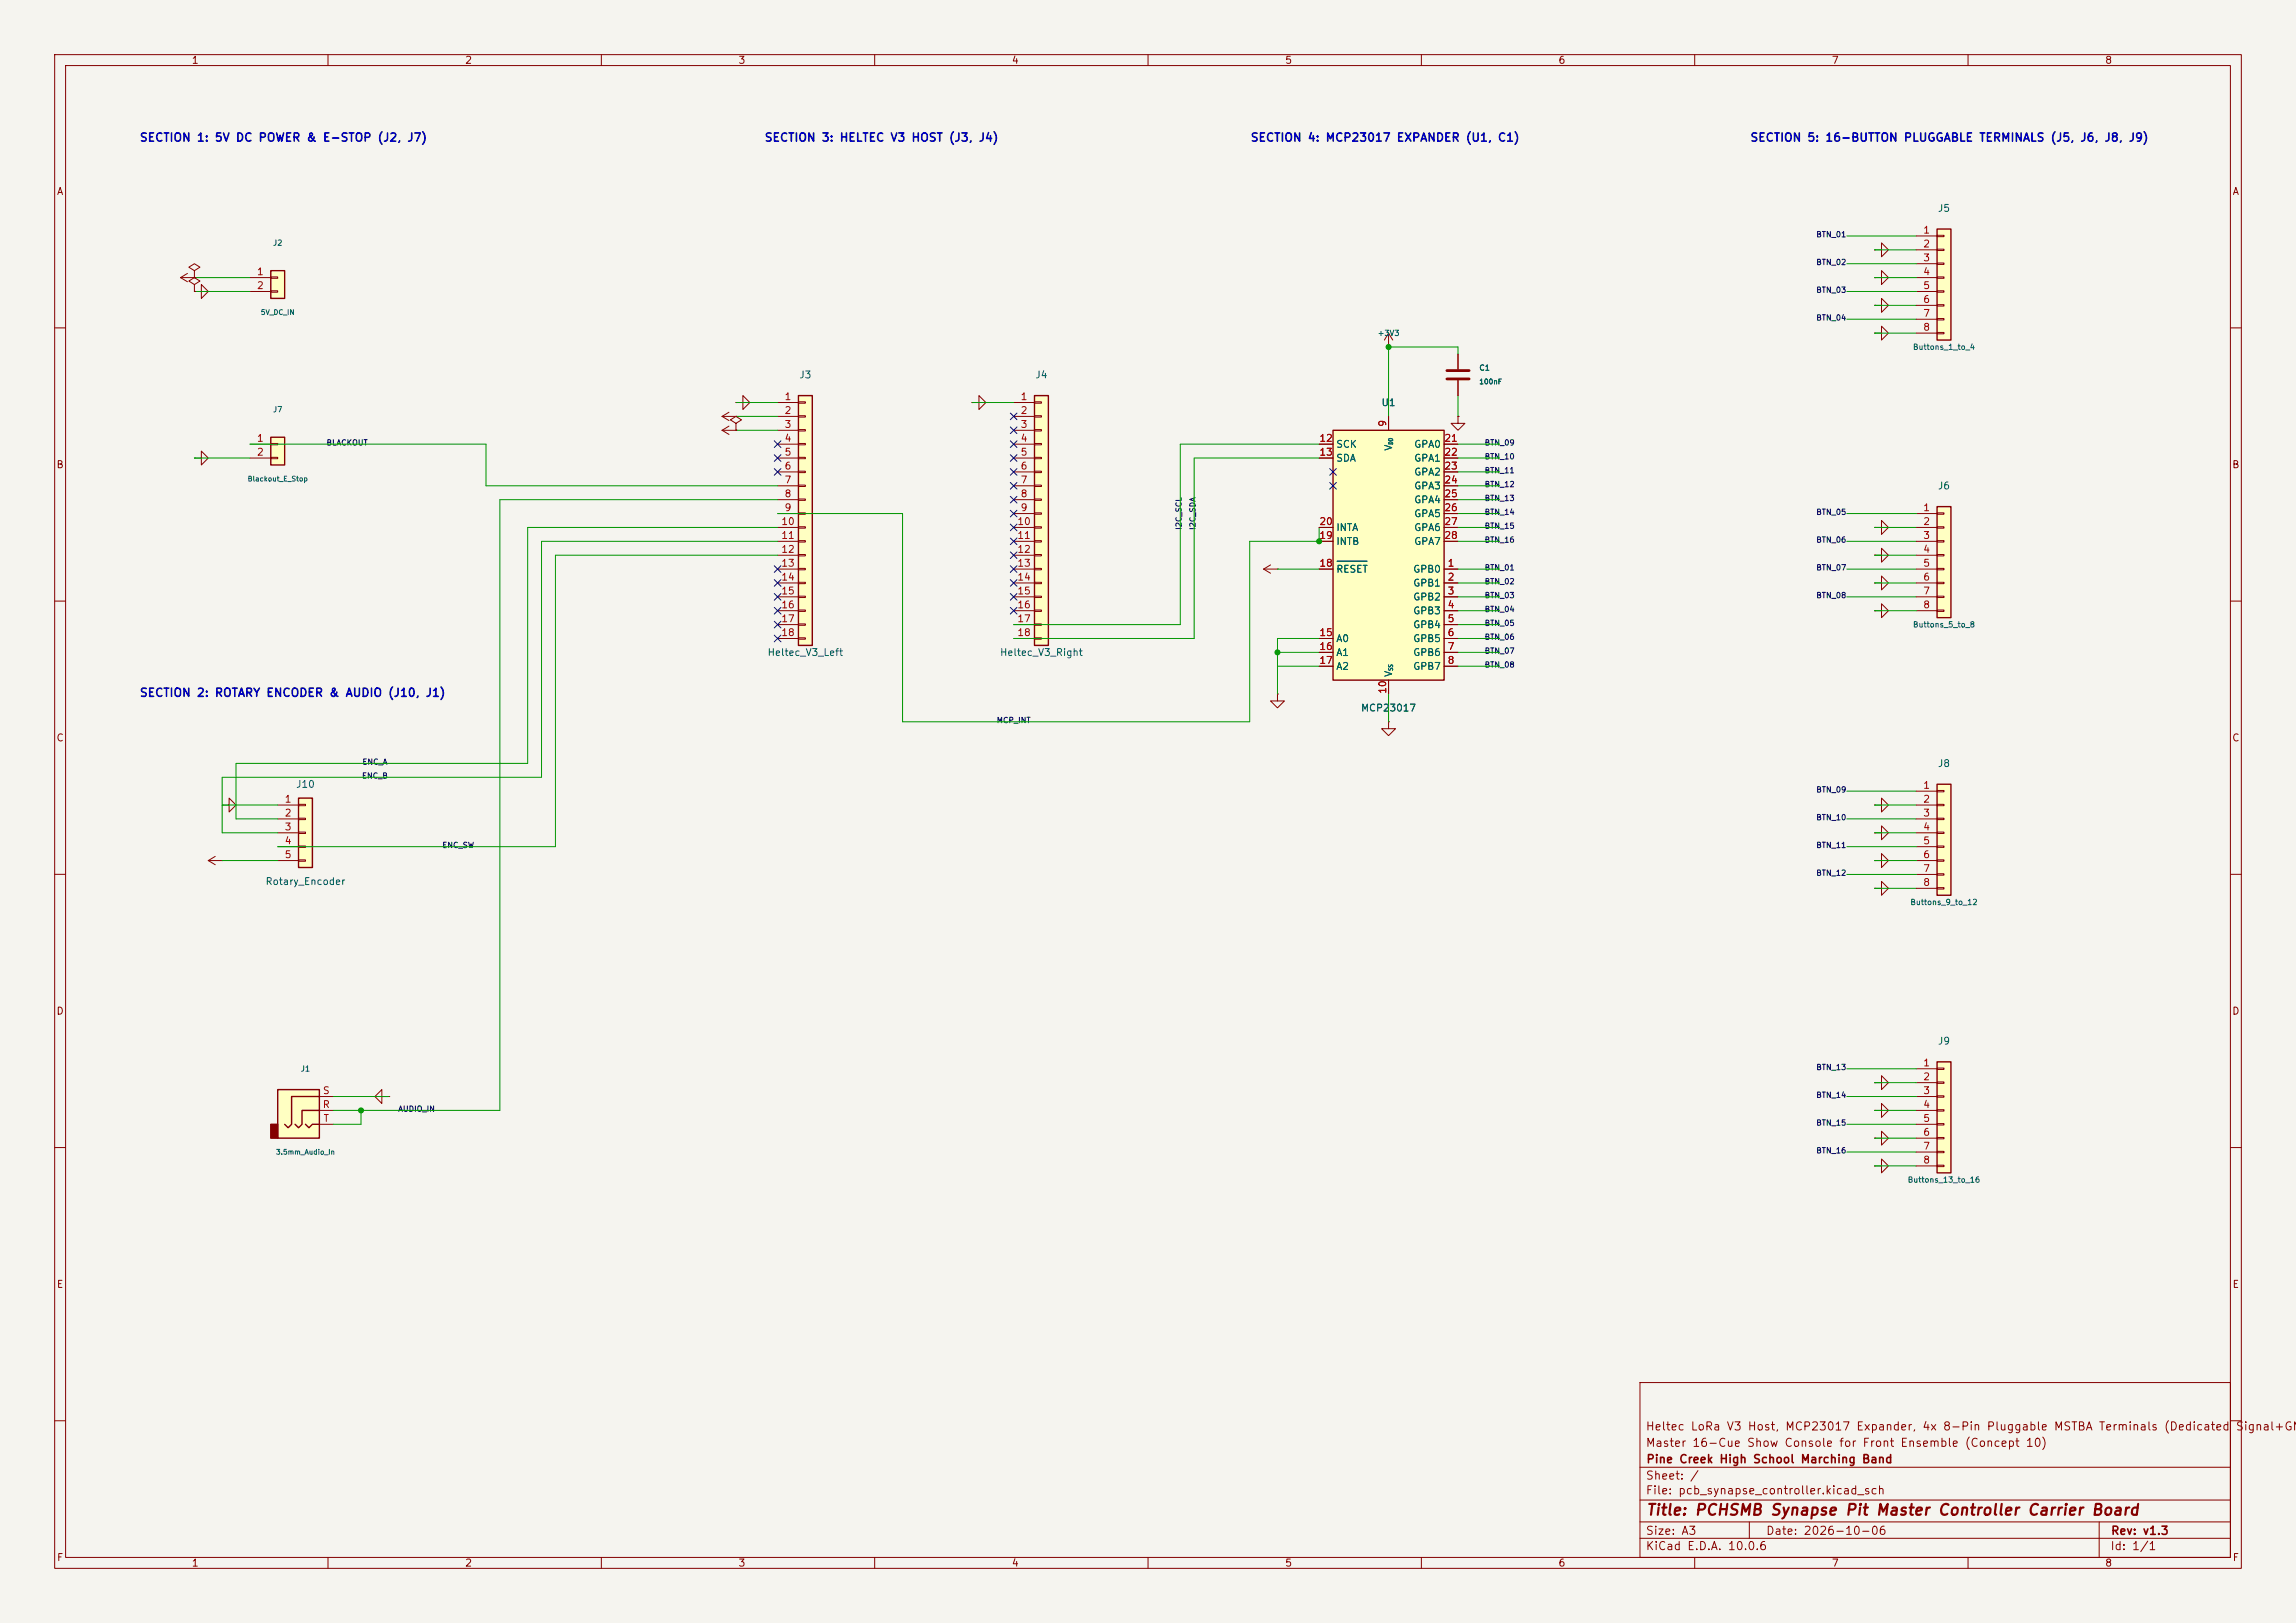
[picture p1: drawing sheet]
<svg xmlns="http://www.w3.org/2000/svg" width="420mm" height="297mm" viewBox="0 0 420 297" stroke-linecap="round" stroke-linejoin="round" font-family="sans-serif">
<defs><g id="words">
<text font-size="2" fill="#840000" x="301" y="277.8">Title: PCHSMB Synapse Pit Master Controller Carrier Board</text>
<g font-size="1.5" fill="#0000c2">
<text x="25.4" y="26.3">SECTION 1: 5V DC POWER &amp; E-STOP (J2, J7)</text>
<text x="139.7" y="26.3">SECTION 3: HELTEC V3 HOST (J3, J4)</text>
<text x="228.6" y="26.3">SECTION 4: MCP23017 EXPANDER (U1, C1)</text>
<text x="320" y="26.3">SECTION 5: 16-BUTTON PLUGGABLE TERMINALS (J5, J6, J8, J9)</text>
<text x="25.4" y="127.9">SECTION 2: ROTARY ENCODER &amp; AUDIO (J10, J1)</text>
</g>
<g font-size="1.5" fill="#840000">
<text x="300.9" y="262.1">Heltec LoRa V3 Host, MCP23017 Expander, 4x 8-Pin Pluggable MSTBA Terminals (Dedicated</text>
<text x="408.9" y="262.1">Signal+GND</text>
<text x="300.9" y="265.1">Master 16-Cue Show Console for Front Ensemble (Concept 10)</text>
<text x="301" y="268.1">Pine Creek High School Marching Band</text>
<text x="300.9" y="273.8">File: pcb_synapse_controller.kicad_sch</text>
<text x="300.9" y="271.1">Sheet: /</text>
<text x="300.9" y="281.2">Size: A3</text>
<text x="322.9" y="281.2">Date: 2026-10-06</text>
<text x="386" y="281.2">Rev: v1.3</text>
<text x="300.9" y="284">KiCad E.D.A. 10.0.6</text>
<text x="385.9" y="284">Id: 1/1</text>
</g>
<g font-size="1.3" fill="#840000">
<text x="35" y="12">1</text>
<text x="85" y="12">2</text>
<text x="135" y="12">3</text>
<text x="185" y="12">4</text>
<text x="235" y="12">5</text>
<text x="285" y="12">6</text>
<text x="335" y="12">7</text>
<text x="385" y="12">8</text>
<text x="10.3" y="36">A</text>
<text x="408.3" y="36">A</text>
<text x="10.2" y="86">B</text>
<text x="408.2" y="86">B</text>
<text x="10.2" y="136">C</text>
<text x="408.2" y="136">C</text>
<text x="10.2" y="186">D</text>
<text x="408.2" y="186">D</text>
<text x="10.3" y="236">E</text>
<text x="408.3" y="236">E</text>
<text x="10.3" y="286">F</text>
<text x="35" y="287">1</text>
<text x="85" y="287">2</text>
<text x="135" y="287">3</text>
<text x="185" y="287">4</text>
<text x="235" y="287">5</text>
<text x="285" y="287">6</text>
<text x="335" y="287">7</text>
<text x="385" y="287">8</text>
<text x="408.3" y="286">F</text>
</g>
<g font-size="1.3" fill="#006464">
<text x="354.4" y="39.1">J5</text>
<text x="146.1" y="69.5">J3</text>
<text x="189.3" y="69.5">J4</text>
<text x="252.6" y="74.6">U1</text>
<text x="244.3" y="82.2">SCK</text>
<text x="255" y="82.6" transform="rotate(-90 255 82.6)">V</text>
<text x="258.6" y="82.2">GPA0</text>
<text x="244.3" y="84.8">SDA</text>
<text x="258.6" y="84.8">GPA1</text>
<text x="258.6" y="87.3">GPA2</text>
<text x="258.6" y="89.9">GPA3</text>
<text x="354.4" y="89.9">J6</text>
<text x="258.6" y="92.4">GPA4</text>
<text x="258.6" y="94.9">GPA5</text>
<text x="244.3" y="100">INTB</text>
<text x="244.3" y="97.5">INTA</text>
<text x="258.6" y="97.5">GPA6</text>
<text x="258.6" y="100">GPA7</text>
<text x="244.3" y="105.1">RESET</text>
<text x="258.4" y="105.1">GPB0</text>
<text x="258.4" y="107.6">GPB1</text>
<text x="258.4" y="110.2">GPB2</text>
<text x="258.4" y="112.7">GPB3</text>
<text x="244.3" y="117.8">A0</text>
<text x="258.4" y="115.3">GPB4</text>
<text x="258.4" y="117.8">GPB5</text>
<text x="140.3" y="120.3">Heltec_V3_Left</text>
<text x="182.8" y="120.3">Heltec_V3_Right</text>
<text x="244.3" y="120.3">A1</text>
<text x="244.3" y="122.9">A2</text>
<text x="255" y="124" transform="rotate(-90 255 124)">V</text>
<text x="258.4" y="120.3">GPB6</text>
<text x="258.4" y="122.9">GPB7</text>
<text x="248.9" y="130.5">MCP23017</text>
<text x="354.4" y="140.7">J8</text>
<text x="54.1" y="144.5">J10</text>
<text x="48.5" y="162.3">Rotary_Encoder</text>
<text x="354.4" y="191.5">J9</text>
</g>
<g font-size="1.3" fill="#a90000">
<text x="351.7" y="43">1</text>
<text x="351.7" y="45.6">2</text>
<text x="46.9" y="50.7">1</text>
<text x="46.9" y="53.2">2</text>
<text x="351.7" y="48.1">3</text>
<text x="351.7" y="50.7">4</text>
<text x="351.7" y="53.2">5</text>
<text x="351.7" y="55.7">6</text>
<text x="351.7" y="58.3">7</text>
<text x="351.7" y="60.8">8</text>
<text x="143.4" y="73.5">1</text>
<text x="143.4" y="76.1">2</text>
<text x="186.6" y="73.5">1</text>
<text x="186.6" y="76.1">2</text>
<text x="46.9" y="81.1">1</text>
<text x="46.9" y="83.7">2</text>
<text x="143.4" y="78.6">3</text>
<text x="143.4" y="81.1">4</text>
<text x="143.4" y="83.7">5</text>
<text x="186.6" y="78.6">3</text>
<text x="186.6" y="81.1">4</text>
<text x="186.6" y="83.7">5</text>
<text x="241.2" y="81.1">12</text>
<text x="241.2" y="83.7">13</text>
<text x="253.9" y="78.2" transform="rotate(-90 253.9 78.2)">9</text>
<text x="264.1" y="81.1">21</text>
<text x="264.1" y="83.7">22</text>
<text x="143.4" y="86.2">6</text>
<text x="143.4" y="88.8">7</text>
<text x="186.6" y="86.2">6</text>
<text x="186.6" y="88.8">7</text>
<text x="264.1" y="86.2">23</text>
<text x="264.1" y="88.8">24</text>
<text x="143.4" y="91.3">8</text>
<text x="143.4" y="93.8">9</text>
<text x="186.6" y="91.3">8</text>
<text x="186.6" y="93.8">9</text>
<text x="264.1" y="91.3">25</text>
<text x="264.1" y="93.8">26</text>
<text x="351.7" y="93.8">1</text>
<text x="142.8" y="96.4">10</text>
<text x="142.8" y="98.9">11</text>
<text x="142.8" y="101.5">12</text>
<text x="186" y="96.4">10</text>
<text x="186" y="98.9">11</text>
<text x="186" y="101.5">12</text>
<text x="241.2" y="98.9">19</text>
<text x="241.2" y="96.4">20</text>
<text x="264.1" y="96.4">27</text>
<text x="264.1" y="98.9">28</text>
<text x="351.7" y="96.4">2</text>
<text x="351.7" y="98.9">3</text>
<text x="351.7" y="101.5">4</text>
<text x="142.8" y="104">13</text>
<text x="142.8" y="106.5">14</text>
<text x="186" y="104">13</text>
<text x="186" y="106.5">14</text>
<text x="241.2" y="104">18</text>
<text x="264.7" y="104">1</text>
<text x="264.7" y="106.5">2</text>
<text x="351.7" y="104">5</text>
<text x="351.7" y="106.5">6</text>
<text x="142.8" y="109.1">15</text>
<text x="142.8" y="111.6">16</text>
<text x="186" y="109.1">15</text>
<text x="186" y="111.6">16</text>
<text x="264.7" y="109.1">3</text>
<text x="264.7" y="111.6">4</text>
<text x="351.7" y="109.1">7</text>
<text x="351.7" y="111.6">8</text>
<text x="142.8" y="114.2">17</text>
<text x="142.8" y="116.7">18</text>
<text x="186" y="114.2">17</text>
<text x="186" y="116.7">18</text>
<text x="241.2" y="116.7">15</text>
<text x="241.2" y="119.2">16</text>
<text x="264.7" y="114.2">5</text>
<text x="264.7" y="116.7">6</text>
<text x="264.7" y="119.2">7</text>
<text x="241.2" y="121.8">17</text>
<text x="264.7" y="121.8">8</text>
<text x="253.9" y="127.1" transform="rotate(-90 253.9 127.1)">10</text>
<text x="52" y="147.2">1</text>
<text x="52" y="149.7">2</text>
<text x="351.7" y="144.6">1</text>
<text x="351.7" y="147.2">2</text>
<text x="351.7" y="149.7">3</text>
<text x="52" y="152.3">3</text>
<text x="52" y="154.8">4</text>
<text x="351.7" y="152.3">4</text>
<text x="351.7" y="154.8">5</text>
<text x="52" y="157.3">5</text>
<text x="351.7" y="157.3">6</text>
<text x="351.7" y="159.9">7</text>
<text x="351.7" y="162.4">8</text>
<text x="351.7" y="195.4">1</text>
<text x="351.7" y="198">2</text>
<text x="58.9" y="203.1">R</text>
<text x="59" y="200.5">S</text>
<text x="351.7" y="200.5">3</text>
<text x="351.7" y="203.1">4</text>
<text x="59.1" y="205.6">T</text>
<text x="351.7" y="205.6">5</text>
<text x="351.7" y="208.1">6</text>
<text x="351.7" y="210.7">7</text>
<text x="351.7" y="213.2">8</text>
</g>
<g font-size="1" fill="#006464">
<text x="49.8" y="45.2">J2</text>
<text x="251.9" y="61.7">+3V3</text>
<text x="349.8" y="64.3">Buttons_1_to_4</text>
<text x="270.5" y="68.1">C1</text>
<text x="49.8" y="75.7">J7</text>
<text x="349.8" y="115.1">Buttons_5_to_8</text>
<text x="349.4" y="165.9">Buttons_9_to_12</text>
<text x="54.9" y="196.3">J1</text>
<text x="348.9" y="216.7">Buttons_13_to_16</text>
</g>
<g font-size="1" fill="#0f0f0f">
<text x="332.1" y="43.7">BTN_01</text>
<text x="332.1" y="48.7">BTN_02</text>
<text x="332.1" y="53.8">BTN_03</text>
<text x="332.1" y="58.9">BTN_04</text>
<text x="59.6" y="81.8">BLACKOUT</text>
<text x="271.5" y="81.8">BTN_09</text>
<text x="271.5" y="89.4">BTN_12</text>
<text x="271.5" y="86.8">BTN_11</text>
<text x="271.5" y="84.3">BTN_10</text>
<text x="271.5" y="94.5">BTN_14</text>
<text x="271.5" y="91.9">BTN_13</text>
<text x="332.1" y="94.5">BTN_05</text>
<text x="216.4" y="97.1" transform="rotate(-90 216.4 97.1)">I2C_SCL</text>
<text x="218.9" y="97.1" transform="rotate(-90 218.9 97.1)">I2C_SDA</text>
<text x="271.5" y="99.5">BTN_16</text>
<text x="271.5" y="97">BTN_15</text>
<text x="332.1" y="99.5">BTN_06</text>
<text x="271.5" y="107.2">BTN_02</text>
<text x="271.5" y="104.6">BTN_01</text>
<text x="332.1" y="104.6">BTN_07</text>
<text x="271.5" y="112.2">BTN_04</text>
<text x="271.5" y="109.7">BTN_03</text>
<text x="332.1" y="109.7">BTN_08</text>
<text x="271.5" y="119.9">BTN_07</text>
<text x="271.5" y="117.3">BTN_06</text>
<text x="271.5" y="114.8">BTN_05</text>
<text x="271.5" y="122.4">BTN_08</text>
<text x="182.2" y="132.6">MCP_INT</text>
<text x="66.1" y="142.7">ENC_B</text>
<text x="66.2" y="140.2">ENC_A</text>
<text x="332.1" y="145.3">BTN_09</text>
<text x="80.8" y="155.4">ENC_SW</text>
<text x="332.1" y="150.3">BTN_10</text>
<text x="332.1" y="155.4">BTN_11</text>
<text x="332.1" y="160.5">BTN_12</text>
<text x="332.1" y="196.1">BTN_13</text>
<text x="72.7" y="203.7">AUDIO_IN</text>
<text x="332.1" y="201.1">BTN_14</text>
<text x="332.1" y="206.2">BTN_15</text>
<text x="332.1" y="211.3">BTN_16</text>
</g>
<g font-size=".9" fill="#006464">
<text x="47.6" y="57.8">5V_DC_IN</text>
<text x="270.5" y="70.5">100nF</text>
<text x="45.2" y="88.3">Blackout_E_Stop</text>
<text x="50.4" y="211.5">3.5mm_Audio_In</text>
</g>
<g font-size=".8" fill="#006464">
<text x="255" y="81.4" transform="rotate(-90 255 81.4)">DD</text>
<text x="255" y="122.8" transform="rotate(-90 255 122.8)">SS</text>
</g>
</g></defs>
<path d="M0 0h420v297h-420z" fill="#f5f4ef" stroke="#f5f4ef" stroke-width=".18"/>
<g fill="none" stroke="#840000" stroke-width=".18">
<path d="M10 10h400v277h-400zM12 12h396v273h-396zM60 10v2M110 10v2M160 10v2M210 10v2M260 10v2M310 10v2M360 10v2M35.6 49.5l1-.6-1-.6-1.1 .6 1.1 .6v1.3M35.6 50.8h.1M35.6 53.3h1.2v-1.2l1.3 1.2-1.3 1.3v-1.3"/>
<path d="M35.6 53.3h.1M10 60h2M132.1 76.2l1.2 .8M132.1 76.2h2.5M133.3 75.4l-1.2 .8M134.6 76.2h.1M408 60h2M10 110h2M342.9 111.8h1.3v-1.3l1.2 1.3-1.2 1.2v-1.2M342.9 111.8h.1M408 110h2M254 132.1v1.3h1.3l-1.3 1.2-1.3-1.2h1.3"/>
<path d="M254 132.1h.1M10 160h2M40.6 147.3h1.3v-1.2l1.3 1.2-1.3 1.3v-1.3M40.6 147.3h.1M408 160h2M10 210h2M408 210h2M300 253h108v32h-108zM10 260h2M300 278.5h108M300 274.5h108M300 268.5h108"/>
<path d="M320 278.5v3M384 278.5v6.5M408 260h2M60 285v2M110 285v2M160 285v2M210 285v2M260 285v2M300 281.5h108M310 285v2M360 285v2"/>
</g>
<path d="M243.8 78.7h20.4v45.8h-20.4z" fill="#ffffc2"/>
<path d="M243.8 78.7h20.4v45.8h-20.4z" fill="none" stroke="#840000" stroke-width=".25"/>
<g fill="none" stroke="#840000" stroke-width=".18">
<path d="M33 50.8l1.3 .8M33 50.8h2.6M34.3 50l-1.3 .8M35.6 52.1l1-.7-1-.6-1.1 .6 1.1 .7v1.2M35.6 53.3h.1M35.6 50.8h.1M254 76.2v2.5M266.7 76.2v1.3h1.3l-1.3 1.2-1.3-1.2h1.3M266.7 76.2h.1M241.3 81.3h2.5M241.3 83.8h2.5M241.3 99.1h2.5"/>
<path d="M241.3 96.5h2.5M264.2 81.3h2.5M264.2 83.8h2.5M264.2 99.1h2.5M264.2 96.5h2.5M264.2 86.4h2.5M264.2 88.9h2.5M264.2 91.4h2.5M264.2 94h2.5M241.3 104.1h2.5M241.3 116.8h2.5M241.3 119.4h2.5"/>
<path d="M264.2 104.1h2.5M264.2 106.7h2.5M264.2 109.2h2.5M264.2 111.8h2.5M264.2 114.3h2.5M264.2 116.8h2.5M264.2 119.4h2.5M241.3 121.9h2.5M254 124.5v2.5M264.2 121.9h2.5M69.8 200.7v-1.3l-1.2 1.3 1.2 1.2v-1.2h1.3M71.1 200.7h.1"/>
</g>
<path d="M244.6 102.7h5.5" fill="none" stroke="#006464" stroke-width=".18"/>
<path d="M50.8 199.4h7.6v8.9h-7.6z" fill="#ffffc2"/>
<path d="M49.5 205.7h1.3v2.6h-1.3z" fill="#840000" stroke="#840000" stroke-width=".25"/>
<path d="M50.8 199.4h7.6v8.9h-7.6zM55.9 205.7l.6 .7 .6-.7h1.3M58.4 203.2h-3.2v2.5l-.6 .7-.6-.7M58.4 200.7h-5.1v5l-.6 .7-.6-.7" fill="none" stroke="#840000" stroke-width=".25"/>
<path d="M58.4 203.2h2.6M58.4 200.7h2.6M58.4 205.7h2.6" fill="none" stroke="#840000" stroke-width=".18"/>
<path d="M54.6 146.1h2.5v12.7h-2.5z" fill="#ffffc2"/>
<path d="M54.6 146.1h2.5v12.7h-2.5z" fill="none" stroke="#840000" stroke-width=".25"/>
<path d="M50.8 147.3h3.8M50.8 149.9h3.8M50.8 152.4h3.8M50.8 154.9h3.8M50.8 157.5h3.8M54.6 147.2h1.3v.2h-1.3zM54.6 149.7h1.3v.3h-1.3zM54.6 152.3h1.3v.2h-1.3zM54.6 154.8h1.3v.3h-1.3zM54.6 157.4h1.3v.2h-1.3z" fill="none" stroke="#840000" stroke-width=".18"/>
<path d="M49.5 80h2.6v5.1h-2.6z" fill="#ffffc2"/>
<path d="M49.5 80h2.6v5.1h-2.6z" fill="none" stroke="#840000" stroke-width=".25"/>
<path d="M134.6 73.7h1.3v-1.3l1.3 1.3-1.3 1.2v-1.2M134.6 73.7h.1M177.8 73.7h1.3v-1.3l1.2 1.3-1.2 1.2v-1.2M177.8 73.7h.1M35.6 83.8h1.2v-1.2l1.3 1.2-1.3 1.3v-1.3M35.6 83.8h.1M45.7 81.3h3.8M45.7 83.8h3.8M49.5 81.2h1.3v.2h-1.3zM49.5 83.7h1.3v.2h-1.3z" fill="none" stroke="#840000" stroke-width=".18"/>
<path d="M354.3 41.9h2.6v20.3h-2.6z" fill="#ffffc2"/>
<path d="M354.3 41.9h2.6v20.3h-2.6z" fill="none" stroke="#840000" stroke-width=".25"/>
<g fill="none" stroke="#840000" stroke-width=".18">
<path d="M342.9 45.7h1.3v-1.2l1.2 1.2-1.2 1.3v-1.3M342.9 45.7h.1M350.5 43.2h3.8M350.5 45.7h3.8M350.5 48.3h3.8M350.5 50.8h3.8M350.5 53.3h3.8M350.5 55.9h3.8M350.5 58.4h3.8M354.3 43.1h1.3v.2h-1.3zM354.3 45.6h1.3v.2h-1.3zM354.3 48.1h1.3v.3h-1.3z"/>
<path d="M354.3 50.7h1.3v.2h-1.3zM354.3 53.2h1.3v.3h-1.3zM354.3 55.8h1.3v.2h-1.3zM354.3 58.3h1.3v.2h-1.3zM350.5 61h3.8M354.3 60.8h1.3v.3h-1.3z"/>
</g>
<path d="M189.2 72.4h2.6v45.7h-2.6z" fill="#ffffc2"/>
<path d="M189.2 72.4h2.6v45.7h-2.6z" fill="none" stroke="#840000" stroke-width=".25"/>
<g fill="none" stroke="#840000" stroke-width=".18">
<path d="M185.4 73.7h3.8M185.4 76.2h3.8M185.4 78.7h3.8M189.2 73.5h1.3v.3h-1.3zM189.2 76.1h1.3v.2h-1.3zM189.2 78.6h1.3v.3h-1.3zM342.9 61h1.3v-1.3l1.2 1.3-1.2 1.2v-1.2M342.9 61h.1M185.4 81.3h3.8M185.4 83.8h3.8M185.4 86.4h3.8M185.4 88.9h3.8"/>
<path d="M185.4 91.4h3.8M185.4 94h3.8M185.4 96.5h3.8M185.4 99.1h3.8M189.2 81.2h1.3v.2h-1.3zM189.2 83.7h1.3v.2h-1.3zM189.2 86.2h1.3v.3h-1.3zM189.2 88.8h1.3v.2h-1.3zM189.2 91.3h1.3v.3h-1.3zM189.2 93.9h1.3v.2h-1.3zM189.2 96.4h1.3v.2h-1.3zM189.2 98.9h1.3v.3h-1.3z"/>
<path d="M185.4 101.6h3.8M185.4 104.1h3.8M185.4 106.7h3.8M185.4 109.2h3.8M185.4 111.8h3.8M185.4 114.3h3.8M185.4 116.8h3.8M189.2 101.5h1.3v.2h-1.3zM189.2 104h1.3v.3h-1.3zM189.2 106.6h1.3v.2h-1.3zM189.2 109.1h1.3v.2h-1.3zM189.2 111.6h1.3v.3h-1.3z"/>
<path d="M189.2 114.2h1.3v.2h-1.3zM189.2 116.7h1.3v.3h-1.3z"/>
</g>
<path d="M146 72.4h2.6v45.7h-2.6z" fill="#ffffc2"/>
<path d="M146 72.4h2.6v45.7h-2.6z" fill="none" stroke="#840000" stroke-width=".25"/>
<g fill="none" stroke="#840000" stroke-width=".18">
<path d="M342.9 50.8h1.3v-1.3l1.2 1.3-1.2 1.3v-1.3M342.9 50.8h.1M342.9 55.9h1.3v-1.3l1.2 1.3-1.2 1.3v-1.3M342.9 55.9h.1M132.1 78.7h2.5M132.1 78.7l1.2 .8M133.3 78l-1.2 .7M134.6 77.5l1-.7-1-.6-1 .6 1 .7v1.2M134.6 78.7h.1M142.2 73.7h3.8M142.2 76.2h3.8M142.2 78.7h3.8"/>
<path d="M146 73.5h1.3v.3h-1.3zM146 76.1h1.3v.2h-1.3zM146 78.6h1.3v.3h-1.3zM142.2 81.3h3.8M142.2 83.8h3.8M142.2 86.4h3.8M142.2 88.9h3.8M142.2 91.4h3.8M142.2 94h3.8M142.2 96.5h3.8M142.2 99.1h3.8M146 81.2h1.3v.2h-1.3z"/>
<path d="M146 83.7h1.3v.2h-1.3zM146 86.2h1.3v.3h-1.3zM146 88.8h1.3v.2h-1.3zM146 91.3h1.3v.3h-1.3zM146 93.9h1.3v.2h-1.3zM146 96.4h1.3v.2h-1.3zM146 98.9h1.3v.3h-1.3zM142.2 101.6h3.8M142.2 104.1h3.8M142.2 106.7h3.8M142.2 109.2h3.8M142.2 111.8h3.8"/>
<path d="M142.2 114.3h3.8M142.2 116.8h3.8M146 101.5h1.3v.2h-1.3zM146 104h1.3v.3h-1.3zM146 106.6h1.3v.2h-1.3zM146 109.1h1.3v.2h-1.3zM146 111.6h1.3v.3h-1.3zM146 114.2h1.3v.2h-1.3zM146 116.7h1.3v.3h-1.3zM342.9 198.1h1.3v-1.2l1.2 1.2-1.2 1.3v-1.3M342.9 198.1h.1M342.9 203.2h1.3v-1.3l1.2 1.3-1.2 1.3v-1.3"/>
<path d="M342.9 203.2h.1"/>
</g>
<path d="M354.3 194.3h2.6v20.3h-2.6z" fill="#ffffc2"/>
<path d="M354.3 194.3h2.6v20.3h-2.6z" fill="none" stroke="#840000" stroke-width=".25"/>
<g fill="none" stroke="#840000" stroke-width=".18">
<path d="M350.5 195.6h3.8M350.5 198.1h3.8M354.3 195.5h1.3v.2h-1.3zM354.3 198h1.3v.2h-1.3zM342.9 213.4h1.3v-1.3l1.2 1.3-1.2 1.2v-1.2M342.9 213.4h.1M342.9 208.3h1.3v-1.3l1.2 1.3-1.2 1.3v-1.3M342.9 208.3h.1M350.5 200.7h3.8M350.5 203.2h3.8M350.5 205.7h3.8M350.5 208.3h3.8"/>
<path d="M350.5 210.8h3.8M350.5 213.4h3.8M354.3 200.5h1.3v.3h-1.3zM354.3 203.1h1.3v.2h-1.3zM354.3 205.6h1.3v.3h-1.3zM354.3 208.2h1.3v.2h-1.3zM354.3 210.7h1.3v.2h-1.3zM354.3 213.2h1.3v.3h-1.3z"/>
</g>
<path d="M354.3 143.5h2.6v20.3h-2.6z" fill="#ffffc2"/>
<path d="M354.3 143.5h2.6v20.3h-2.6z" fill="none" stroke="#840000" stroke-width=".25"/>
<g fill="none" stroke="#840000" stroke-width=".18">
<path d="M342.9 96.5h1.3v-1.2l1.2 1.2-1.2 1.3v-1.3M342.9 96.5h.1M231.1 104.1l1.3 .8M231.1 104.1h2.6M232.4 103.4l-1.3 .7M233.7 104.1h.1M342.9 106.7h1.3v-1.3l1.2 1.3-1.2 1.3v-1.3M342.9 106.7h.1M342.9 101.6h1.3v-1.3l1.2 1.3-1.2 1.3v-1.3M342.9 101.6h.1M233.7 127v1.3h1.2l-1.2 1.2-1.3-1.2h1.3M233.7 127h.1"/>
<path d="M38.1 157.5h2.5M38.1 157.5l1.3 .7M39.4 156.7l-1.3 .8M40.6 157.5h.1M342.9 152.4h1.3v-1.3l1.2 1.3-1.2 1.3v-1.3M342.9 152.4h.1M342.9 157.5h1.3v-1.3l1.2 1.3-1.2 1.3v-1.3M342.9 157.5h.1M342.9 147.3h1.3v-1.2l1.2 1.2-1.2 1.3v-1.3M342.9 147.3h.1M350.5 144.8h3.8M350.5 147.3h3.8"/>
<path d="M350.5 149.9h3.8M350.5 152.4h3.8M350.5 154.9h3.8M350.5 157.5h3.8M354.3 144.7h1.3v.2h-1.3zM354.3 147.2h1.3v.2h-1.3zM354.3 149.7h1.3v.3h-1.3zM354.3 152.3h1.3v.2h-1.3zM354.3 154.8h1.3v.3h-1.3zM354.3 157.4h1.3v.2h-1.3zM354.3 159.9h1.3v.2h-1.3zM342.9 162.6h1.3v-1.3l1.2 1.3-1.2 1.2v-1.2"/>
<path d="M342.9 162.6h.1M350.5 160h3.8M350.5 162.6h3.8M354.3 162.4h1.3v.3h-1.3z"/>
</g>
<path d="M354.3 92.7h2.6v20.3h-2.6z" fill="#ffffc2"/>
<path d="M354.3 92.7h2.6v20.3h-2.6z" fill="none" stroke="#840000" stroke-width=".25"/>
<g fill="none" stroke="#840000" stroke-width=".18">
<path d="M254 63.5h.1M254 61l-.8 1.2M254 61l.8 1.2M254 61v2.5M350.5 94h3.8M350.5 96.5h3.8M350.5 99.1h3.8M354.3 93.9h1.3v.2h-1.3zM354.3 96.4h1.3v.2h-1.3zM354.3 98.9h1.3v.3h-1.3zM350.5 101.6h3.8M350.5 104.1h3.8"/>
<path d="M350.5 106.7h3.8M350.5 109.2h3.8M350.5 111.8h3.8M354.3 101.5h1.3v.2h-1.3zM354.3 104h1.3v.3h-1.3zM354.3 106.6h1.3v.2h-1.3zM354.3 109.1h1.3v.2h-1.3zM354.3 111.6h1.3v.3h-1.3z"/>
</g>
<path d="M49.5 49.5h2.6v5.1h-2.6z" fill="#ffffc2"/>
<path d="M49.5 49.5h2.6v5.1h-2.6z" fill="none" stroke="#840000" stroke-width=".25"/>
<g fill="none" stroke="#840000" stroke-width=".18">
<path d="M35.6 50.8h.1M35.6 53.3h.1M45.7 50.8h3.8M45.7 53.3h3.8M49.5 50.7h1.3v.2h-1.3zM49.5 53.2h1.3v.3h-1.3zM134.6 76.2h.1M134.6 78.7h.1M254 76.2v2.5M266.7 76.2h.1M266.7 64.8v2.8M266.7 69.6v2.8"/>
<path d="M241.3 81.3h2.5M241.3 83.8h2.5M241.3 99.1h2.5M241.3 96.5h2.5M264.2 81.3h2.5M264.2 83.8h2.5M264.2 99.1h2.5M264.2 96.5h2.5M264.2 86.4h2.5M264.2 88.9h2.5M264.2 91.4h2.5M264.2 94h2.5"/>
<path d="M241.3 104.1h2.5M241.3 116.8h2.5M241.3 119.4h2.5M264.2 104.1h2.5M264.2 106.7h2.5M264.2 109.2h2.5M264.2 111.8h2.5M264.2 114.3h2.5M264.2 116.8h2.5M264.2 119.4h2.5M241.3 121.9h2.5M254 124.5v2.5"/>
<path d="M264.2 121.9h2.5"/>
</g>
<path d="M264.7 67.8h4M264.7 69.3h4" fill="none" stroke="#840000" stroke-width=".51"/>
<g fill="none" stroke="#009600" stroke-width=".18">
<path d="M35.6 53.3h10.1M35.6 50.8h10.1M337.8 53.3h12.7M337.8 58.4h12.7M337.8 48.3h12.7M337.8 43.2h12.7M342.9 50.8h7.6M342.9 55.9h7.6M342.9 45.7h7.6M134.6 78.7h7.6M134.6 76.2h7.6M134.6 73.7h7.6"/>
<path d="M177.8 73.7h7.6M266.7 64.8v-1.3h-12.7v12.7M266.7 72.4v3.8M342.9 61h7.6M35.6 83.8h10.1M45.7 81.3h43.2v7.6h53.3M142.2 96.5h-45.7v43.2h-53.3v10.2h7.6M142.2 99.1h-43.1v43.1h-58.5v10.2h10.2M142.2 91.4h-50.8v111.8h-30.4M142.2 94h22.9v38.1h63.5v-33h12.7v-2.6M241.3 83.8h-22.9v33h-33M241.3 81.3h-25.4v33h-30.5"/>
<path d="M266.7 96.5h7.6M266.7 99.1h7.6M266.7 83.8h7.6M266.7 81.3h7.6M266.7 86.4h7.6M266.7 88.9h7.6M266.7 91.4h7.6M266.7 94h7.6M337.8 99.1h12.7M337.8 94h12.7M342.9 96.5h7.6M142.2 101.6h-40.6v53.3h-50.8"/>
<path d="M233.7 119.4h7.6M233.7 104.1h7.6M241.3 116.8h-7.6v10.2M266.7 109.2h7.6M266.7 111.8h7.6M266.7 119.4h7.6M266.7 116.8h7.6M266.7 104.1h7.6M266.7 106.7h7.6M266.7 114.3h7.6M337.8 109.2h12.7M337.8 104.1h12.7"/>
<path d="M342.9 111.8h7.6M342.9 101.6h7.6M342.9 106.7h7.6M233.7 121.9h7.6M254 127v5.1M266.7 121.9h7.6M40.6 147.3h10.2M40.6 157.5h10.2M337.8 154.9h12.7M337.8 149.9h12.7M337.8 144.8h12.7M342.9 147.3h7.6"/>
<path d="M342.9 152.4h7.6M342.9 157.5h7.6M337.8 160h12.7M342.9 162.6h7.6M337.8 195.6h12.7M342.9 198.1h7.6M61 200.7h10.1M66 203.2v2.5h-5M337.8 210.8h12.7M337.8 205.7h12.7M337.8 200.7h12.7M342.9 213.4h7.6"/>
<path d="M342.9 208.3h7.6M342.9 203.2h7.6"/>
</g>
<g fill="none" stroke="#000084" stroke-width=".18">
<path d="M184.8 75.6l1.2 1.2M184.8 78.1l1.2 1.2M186 75.6l-1.2 1.2M186 78.1l-1.2 1.2M141.6 85.8l1.2 1.2M141.6 83.2l1.2 1.2M141.6 80.7l1.2 1.2M142.8 85.8l-1.2 1.2M142.8 83.2l-1.2 1.2M142.8 80.7l-1.2 1.2M184.8 98.5l1.2 1.2M184.8 85.8l1.2 1.2"/>
<path d="M184.8 83.2l1.2 1.2M184.8 80.7l1.2 1.2M184.8 88.3l1.2 1.2M184.8 90.8l1.2 1.2M184.8 93.4l1.2 1.2M184.8 95.9l1.2 1.2M186 98.5l-1.2 1.2M186 85.8l-1.2 1.2M186 83.2l-1.2 1.2M186 80.7l-1.2 1.2M186 88.3l-1.2 1.2M186 90.8l-1.2 1.2"/>
<path d="M186 93.4l-1.2 1.2M186 95.9l-1.2 1.2M243.2 88.3l1.2 1.2M243.2 85.8l1.2 1.2M244.4 88.3l-1.2 1.2M244.4 85.8l-1.2 1.2M141.6 116.2l1.2 1.2M141.6 113.7l1.2 1.2M141.6 108.6l1.2 1.2M141.6 106.1l1.2 1.2M141.6 103.5l1.2 1.2M141.6 111.2l1.2 1.2"/>
<path d="M142.8 116.2l-1.2 1.2M142.8 113.7l-1.2 1.2M142.8 108.6l-1.2 1.2M142.8 106.1l-1.2 1.2M142.8 103.5l-1.2 1.2M142.8 111.2l-1.2 1.2M184.8 108.6l1.2 1.2M184.8 106.1l1.2 1.2M184.8 111.2l1.2 1.2M184.8 103.5l1.2 1.2M184.8 101l1.2 1.2M186 108.6l-1.2 1.2"/>
<path d="M186 106.1l-1.2 1.2M186 111.2l-1.2 1.2M186 103.5l-1.2 1.2M186 101l-1.2 1.2"/>
</g>
<path d="M244.6 102.7h5.5" fill="none" stroke="#006464" stroke-width=".18"/>
<g fill="#009600" stroke="#009600" stroke-width=".18">
<circle cx="241.3" cy="99.1" r=".46"/>
<circle cx="233.7" cy="119.4" r=".46"/>
<circle cx="254" cy="63.5" r=".46"/>
<circle cx="66" cy="203.2" r=".46"/>
</g>
<use href="#words"/>
</svg>
